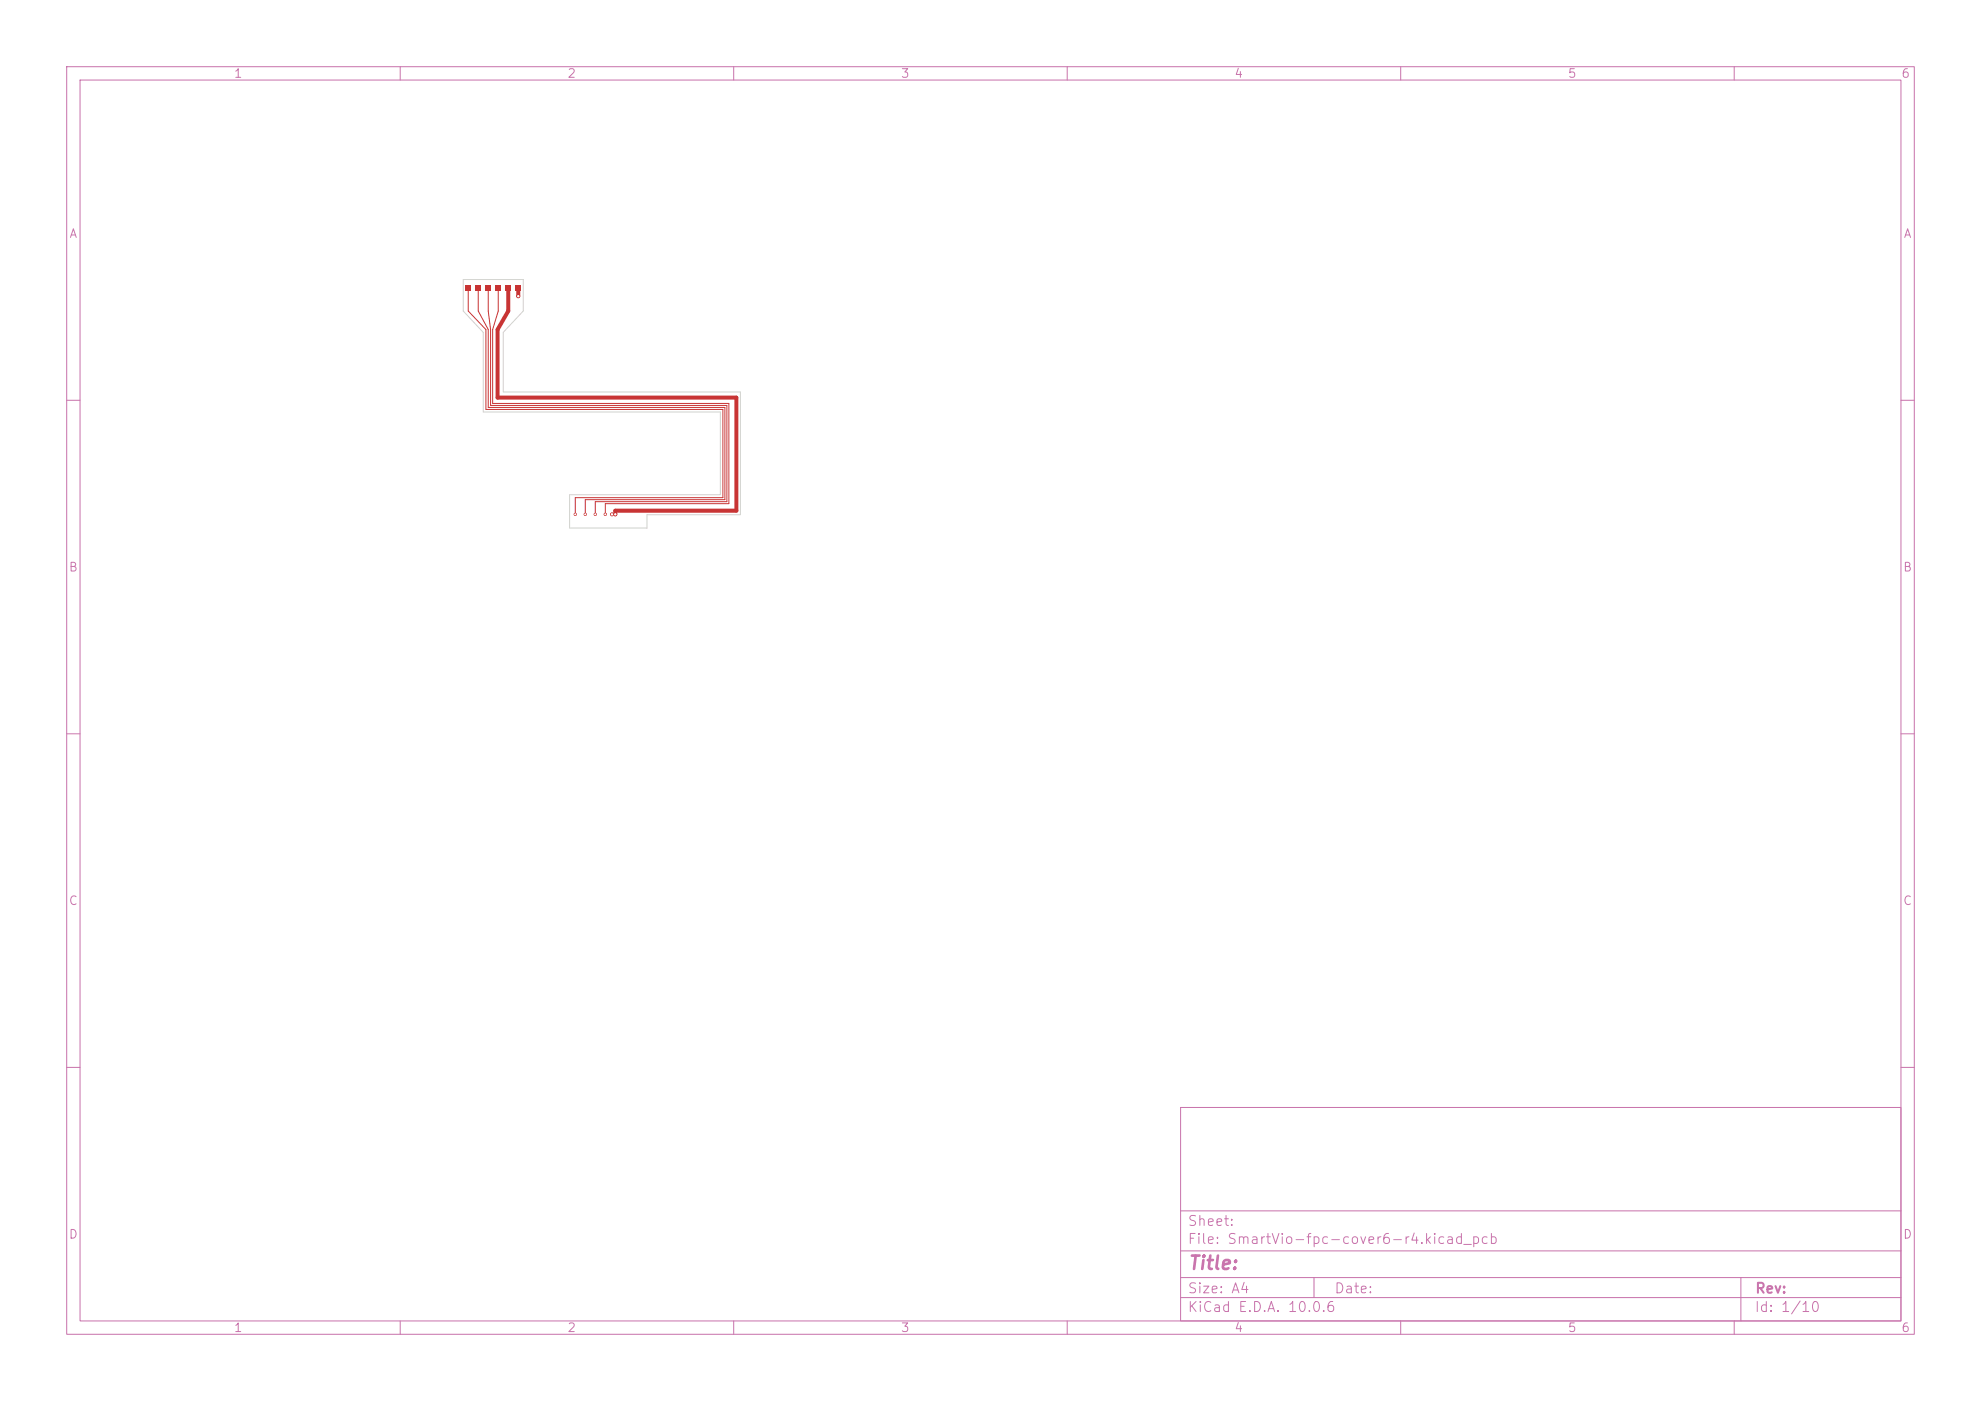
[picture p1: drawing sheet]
<svg xmlns="http://www.w3.org/2000/svg" width="297mm" height="210mm" viewBox="0 0 297 210" stroke-linecap="round" stroke-linejoin="round" font-family="sans-serif">
<defs><g id="words">
<text font-size="2" fill="#c872ab" x="178" y="190.8">Title:</text>
<g font-size="1.5" fill="#c872ab">
<text x="178" y="184.1">Sheet:</text>
<text x="178" y="186.8">File: SmartVio-fpc-cover6-r4.kicad_pcb</text>
<text x="178" y="197">KiCad E.D.A. 10.0.6</text>
<text x="178" y="194.2">Size: A4</text>
<text x="200" y="194.2">Date:</text>
<text x="263" y="197">Id: 1/10</text>
<text x="263" y="194.2">Rev:</text>
</g>
<g font-size="1.3" fill="#c872ab">
<text x="35" y="12">1</text>
<text x="85" y="12">2</text>
<text x="135" y="12">3</text>
<text x="185" y="12">4</text>
<text x="235" y="12">5</text>
<text x="285" y="12">6</text>
<text x="10.3" y="36">A</text>
<text x="285.3" y="36">A</text>
<text x="10.2" y="86">B</text>
<text x="285.2" y="86">B</text>
<text x="10.2" y="136">C</text>
<text x="285.2" y="136">C</text>
<text x="10.2" y="186">D</text>
<text x="285.2" y="186">D</text>
<text x="35" y="200">1</text>
<text x="85" y="200">2</text>
<text x="135" y="200">3</text>
<text x="185" y="200">4</text>
<text x="235" y="200">5</text>
<text x="285" y="200">6</text>
</g>
</g></defs>
<g fill="none" stroke="#c872ab" stroke-width=".15">
<path d="M10 10h277v190h-277zM12 12h273v186h-273zM60 10v2M110 10v2M160 10v2M210 10v2M260 10v2M10 60h2M285 60h2M10 110h2M285 110h2M10 160h2"/>
<path d="M177 166h108v32h-108zM285 160h2M60 198v2M110 198v2M160 198v2M177 194.5h108M177 191.5h108M177 187.5h108M177 181.5h108M197 191.5v3M210 198v2M260 198v2"/>
<path d="M261 191.5v6.5"/>
</g>
<g fill="#c83434">
<path d="M69.8 42.8h.8v.8h-.8z"/>
<path d="M71.3 42.8h.8v.8h-.8z"/>
<path d="M72.8 42.8h.8v.8h-.8z"/>
<path d="M74.3 42.8h.8v.8h-.8z"/>
<path d="M75.8 42.8h.8v.8h-.8z"/>
<path d="M77.3 42.8h.8v.8h-.8z"/>
</g>
<g fill="#c83434" stroke="#c83434" stroke-width=".15">
<circle cx="86.2" cy="77.1" r=".17"/>
<circle cx="87.7" cy="77.1" r=".18"/>
<circle cx="89.2" cy="77.1" r=".17"/>
<circle cx="90.7" cy="77.1" r=".18"/>
<circle cx="91.8" cy="77.1" r=".22"/>
<circle cx="92.2" cy="77.1" r=".23"/>
<circle cx="77.7" cy="44.4" r=".22"/>
</g>
<path d="M70.2 43.2v3.4l2.6 2.8v12h35.6v13.2h-22.2v2.5M71.7 43.2v3.4l1.5 2.8v11.7h35.5v13.8h-21v2.2M73.2 43.2v3.4l.3 2.8v11.4h35.5v14.4h-19.7v1.9M74.7 43.2v3.4l-.8 2.8v11.1h35.4v15h-18.5v1.6" fill="none" stroke="#c83434" stroke-width=".15"/>
<path d="M76.2 43.2v3.4l-1.6 2.8v10.2h35.8v17h-18.1v.5M77.7 43.2v1.2" fill="none" stroke="#c83434" stroke-width=".6"/>
<path d="M69.4 41.9h9v4.7l-3 3.2v9h35.6v18.4h-14v2h-11.6v-5h22.6v-12.4h-35.6v-12l-3-3.2z" fill="none" stroke="#d0d2cd" stroke-width=".15"/>
<g fill="#fff" stroke="#fff" stroke-width=".15">
<circle cx="86.3" cy="77.1" r=".07"/>
<circle cx="87.7" cy="77.1" r=".08"/>
<circle cx="89.3" cy="77.1" r=".07"/>
<circle cx="90.7" cy="77.1" r=".08"/>
<circle cx="91.8" cy="77.1" r=".1"/>
<circle cx="92.2" cy="77.1" r=".1"/>
<circle cx="77.7" cy="44.4" r=".1"/>
</g>
<use href="#words"/>
</svg>
